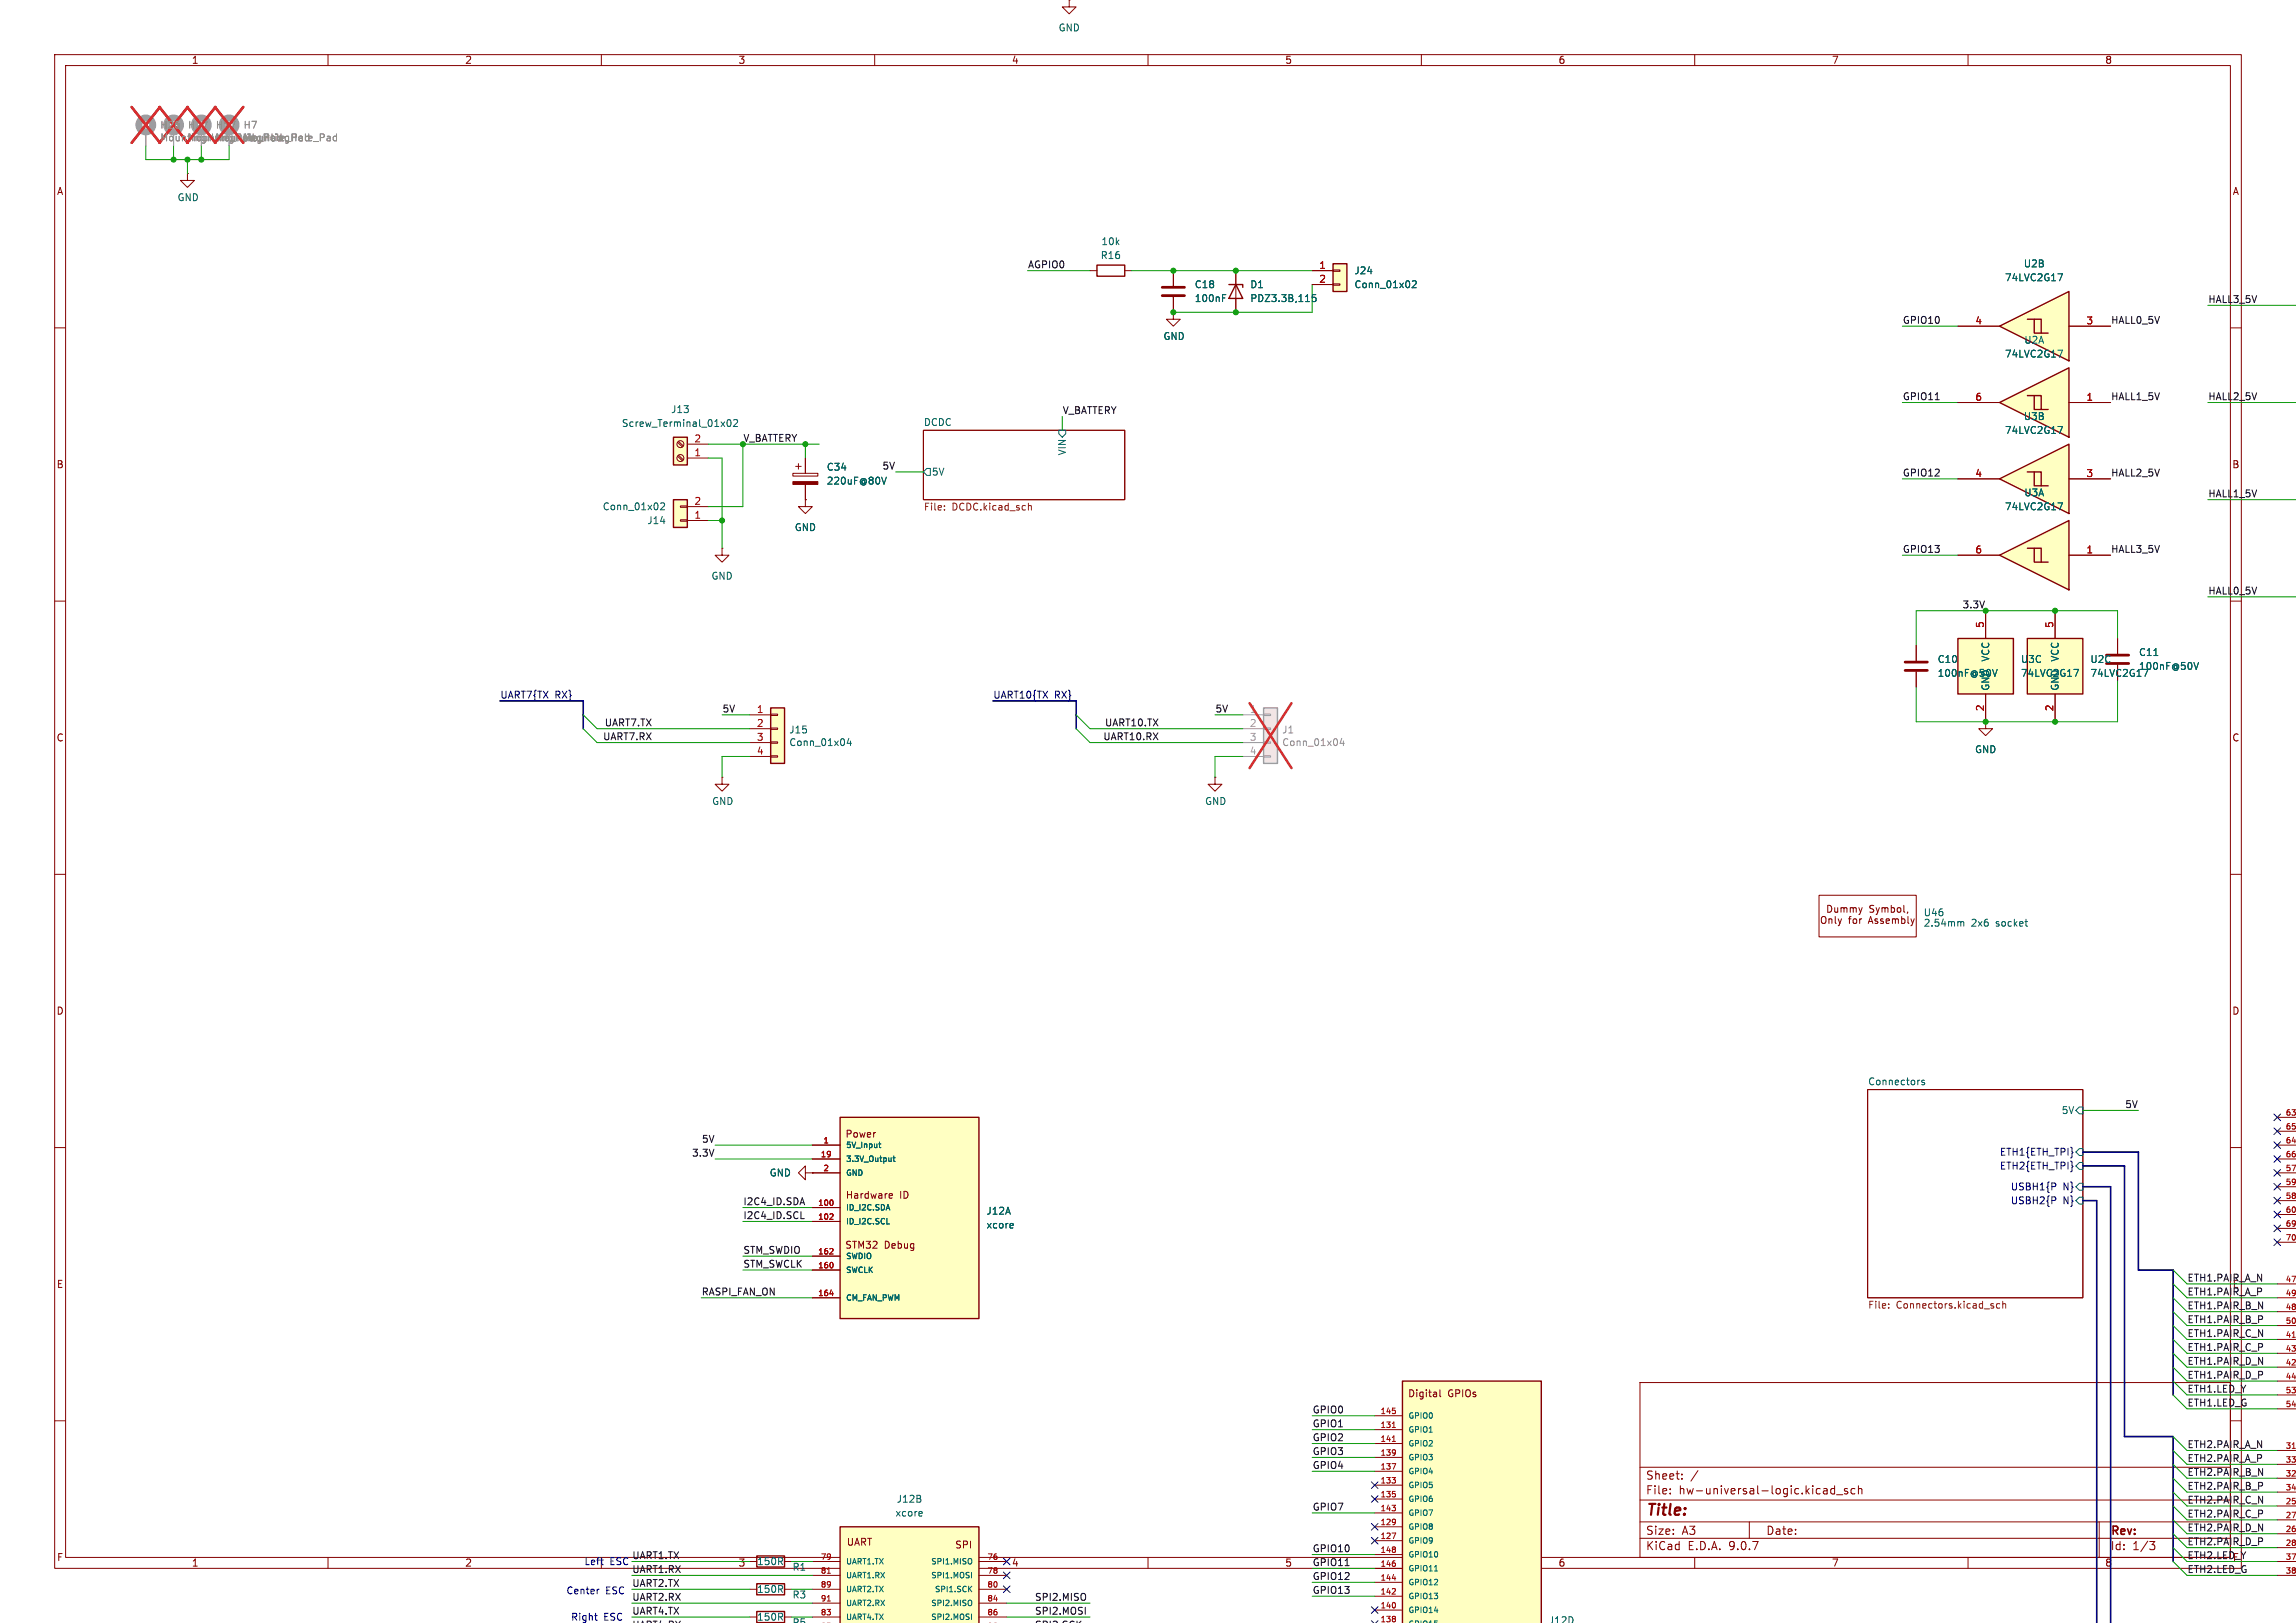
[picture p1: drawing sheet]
<svg xmlns="http://www.w3.org/2000/svg" width="420mm" height="297mm" viewBox="0 0 420 297" stroke-linecap="round" stroke-linejoin="round" font-family="sans-serif">
<defs><g id="words">
<text font-size="2.8" fill="#840000" x="301" y="277.9">Title:</text>
<g font-size="2.1" fill="#840000">
<text x="301" y="273.7">File:</text>
<text x="301" y="271">Sheet:</text>
<text x="307.1" y="273.7">hw-universal-logic.kicad_sch</text>
<text x="301" y="281.1">Size:</text>
<text x="307.6" y="281.1">A3</text>
<text x="323" y="281.1">Date:</text>
<text x="386" y="281.3">Rev:</text>
<text x="301" y="283.9">KiCad</text>
<text x="308.7" y="283.9">E.D.A.</text>
<text x="316.3" y="283.9">9.0.7</text>
<text x="386" y="283.9">Id:</text>
<text x="390.1" y="283.9">1/3</text>
</g>
<g font-size="1.8" fill="#006464">
<text x="193.5" y="5.9">GND</text>
<text x="32.4" y="37">GND</text>
<text x="201.3" y="47.6">R16</text>
<text x="201.4" y="45.1">10k</text>
<text x="218.4" y="52.9">C18</text>
<text x="228.6" y="52.9">D1</text>
<text x="247.7" y="52.9">Conn_01x02</text>
<text x="247.7" y="50.4">J24</text>
<text x="366.7" y="51.7">74LVC2G17</text>
<text x="370.1" y="49.1">U2B</text>
<text x="218.4" y="55.5">100nF</text>
<text x="228.6" y="55.5">PDZ3.3B,115</text>
<text x="212.7" y="62.4">GND</text>
<text x="366.7" y="65.6">74LVC2G17</text>
<text x="370.2" y="63.1">U2A</text>
<text x="122.7" y="75.8">J13</text>
<text x="370.1" y="77.1">U3B</text>
<text x="113.7" y="78.3">Screw_Terminal_01x02</text>
<text x="168.9" y="78">DCDC</text>
<text x="195.2" y="83.4" transform="rotate(-90 195.2 83.4)">VIN</text>
<text x="366.7" y="79.6">74LVC2G17</text>
<text x="151.1" y="86.3">C34</text>
<text x="151.1" y="88.9">220uF@80V</text>
<text x="170.4" y="87.2">5V</text>
<text x="110.2" y="93.6">Conn_01x02</text>
<text x="366.7" y="93.6">74LVC2G17</text>
<text x="370.2" y="91">U3A</text>
<text x="118.3" y="96.1">J14</text>
<text x="145.3" y="97.4">GND</text>
<text x="130" y="106.3">GND</text>
<text x="354.3" y="121.5">C10</text>
<text x="354.3" y="124.1">100nF@50V</text>
<text x="364.1" y="121.2" transform="rotate(-90 364.1 121.2)">VCC</text>
<text x="369.6" y="121.5">U3C</text>
<text x="369.6" y="124.1">74LVC2G17</text>
<text x="376.8" y="121.2" transform="rotate(-90 376.8 121.2)">VCC</text>
<text x="382.3" y="121.5">U2C</text>
<text x="382.3" y="124.1">74LVC2G17</text>
<text x="391.2" y="120.2">C11</text>
<text x="391.2" y="122.8">100nF@50V</text>
<text x="364.1" y="126.5" transform="rotate(-90 364.1 126.5)">GND</text>
<text x="376.8" y="126.5" transform="rotate(-90 376.8 126.5)">GND</text>
<text x="144.3" y="136.7">Conn_01x04</text>
<text x="144.3" y="134.4">J15</text>
<text x="361.2" y="138">GND</text>
<text x="130.2" y="147.5">GND</text>
<text x="220.3" y="147.5">GND</text>
<text x="351.8" y="167.9">U46</text>
<text x="351.8" y="169.8">2.54mm</text>
<text x="360.6" y="169.8">2x6</text>
<text x="365.2" y="169.8">socket</text>
<text x="341.6" y="198.7">Connectors</text>
<text x="154.6" y="208.4">Power</text>
<text x="377" y="204.1">5V</text>
<text x="140.7" y="215.5">GND</text>
<text x="180.3" y="225">xcore</text>
<text x="180.3" y="222.5">J12A</text>
<text x="163.9" y="275.2">J12B</text>
<text x="163.7" y="277.7">xcore</text>
<text x="138.4" y="286.6">150R</text>
<text x="144.9" y="287.6">R1</text>
<text x="138.4" y="291.7">150R</text>
<text x="144.9" y="292.7">R3</text>
<text x="138.4" y="296.8">150R</text>
<text x="144.9" y="297.8">R5</text>
<text x="283.2" y="297.4">J12D</text>
</g>
<g font-size="1.8" fill="#840000">
<text x="35" y="11.9">1</text>
<text x="85" y="11.9">2</text>
<text x="135" y="11.9">3</text>
<text x="185" y="11.9">4</text>
<text x="235" y="11.9">5</text>
<text x="285" y="11.9">6</text>
<text x="335" y="11.9">7</text>
<text x="385" y="11.9">8</text>
<text x="10.3" y="35.9">A</text>
<text x="408.3" y="35.9">A</text>
<text x="10.3" y="85.9">B</text>
<text x="408.2" y="85.9">B</text>
<text x="10.3" y="135.9">C</text>
<text x="408.2" y="135.9">C</text>
<text x="346.4" y="168.2">for</text>
<text x="10.3" y="185.9">D</text>
<text x="408.2" y="185.9">D</text>
<text x="154.6" y="219.6">Hardware</text>
<text x="164.6" y="219.6">ID</text>
<text x="154.5" y="228.7">STM32</text>
<text x="161.7" y="228.7">Debug</text>
<text x="10.3" y="235.9">E</text>
<text x="257.5" y="255.9">Digital</text>
<text x="264.8" y="255.9">GPIOs</text>
<text x="10.3" y="285.9">F</text>
<text x="35" y="286.9">1</text>
<text x="85" y="286.9">2</text>
<text x="135" y="286.9">3</text>
<text x="154.8" y="283.1">UART</text>
<text x="174.6" y="283.6">SPI</text>
<text x="185" y="286.9">4</text>
<text x="235" y="286.9">5</text>
<text x="285" y="286.9">6</text>
<text x="335" y="286.9">7</text>
<text x="385" y="286.9">8</text>
</g>
<g font-size="1.8" fill="#939391">
<text x="29.2" y="23.7">H26</text>
<text x="34.3" y="23.7">H27</text>
<text x="39.4" y="23.7">H17</text>
<text x="44.5" y="23.7">H7</text>
<text x="34.3" y="26.1">MountingHole_Pad</text>
<text x="39.4" y="26.1">MountingHole_Pad</text>
<text x="234.5" y="134.4">J1</text>
<text x="234.5" y="136.7">Conn_01x04</text>
</g>
<g font-size="1.8" fill="#0f0f0f">
<text x="188" y="49.2">AGPIO0</text>
<text x="348" y="59.3">GPIO10</text>
<text x="386.1" y="59.3">HALL0_5V</text>
<text x="403.9" y="55.5">HALL3_5V</text>
<text x="194.3" y="75.9">V_BATTERY</text>
<text x="348" y="73.3">GPIO11</text>
<text x="386.1" y="73.3">HALL1_5V</text>
<text x="403.9" y="73.3">HALL2_5V</text>
<text x="161.3" y="86">5V</text>
<text x="348" y="87.3">GPIO12</text>
<text x="386.1" y="87.3">HALL2_5V</text>
<text x="403.9" y="91.1">HALL1_5V</text>
<text x="348" y="101.3">GPIO13</text>
<text x="386.1" y="101.3">HALL3_5V</text>
<text x="358.9" y="111.4">3.3V</text>
<text x="403.9" y="108.9">HALL0_5V</text>
<text x="132.1" y="130.5">5V</text>
<text x="222.2" y="130.5">5V</text>
<text x="110.2" y="135.5">UART7.RX</text>
<text x="110.5" y="133">UART7.TX</text>
<text x="201.7" y="135.5">UART10.RX</text>
<text x="202" y="133">UART10.TX</text>
<text x="388.7" y="202.9">5V</text>
<text x="128.3" y="209.2">5V</text>
<text x="126.5" y="211.7">3.3V</text>
<text x="135.9" y="220.6">I2C4_ID.SDA</text>
<text x="135.9" y="223.2">I2C4_ID.SCL</text>
<text x="135.9" y="229.5">STM_SWDIO</text>
<text x="135.9" y="232.1">STM_SWCLK</text>
<text x="128.3" y="237.1">RASPI_FAN_ON</text>
<text x="400" y="237.1">ETH1.PAIR_A_P</text>
<text x="400" y="234.6">ETH1.PAIR_A_N</text>
<text x="400" y="239.7">ETH1.PAIR_B_N</text>
<text x="408.3" y="235.9">E</text>
<text x="400" y="242.2">ETH1.PAIR_B_P</text>
<text x="400" y="244.8">ETH1.PAIR_C_N</text>
<text x="400" y="247.3">ETH1.PAIR_C_P</text>
<text x="400" y="249.8">ETH1.PAIR_D_N</text>
<text x="400" y="252.4">ETH1.PAIR_D_P</text>
<text x="400" y="257.5">ETH1.LED_G</text>
<text x="400" y="254.9">ETH1.LED_Y</text>
<text x="240" y="261.3">GPIO1</text>
<text x="240" y="258.7">GPIO0</text>
<text x="240" y="263.8">GPIO2</text>
<text x="240" y="266.4">GPIO3</text>
<text x="240" y="268.9">GPIO4</text>
<text x="400" y="265.1">ETH2.PAIR_A_N</text>
<text x="400" y="267.6">ETH2.PAIR_A_P</text>
<text x="400" y="270.2">ETH2.PAIR_B_N</text>
<text x="400" y="275.2">ETH2.PAIR_C_N</text>
<text x="400" y="272.7">ETH2.PAIR_B_P</text>
<text x="240" y="276.5">GPIO7</text>
<text x="400" y="280.3">ETH2.PAIR_D_N</text>
<text x="400" y="277.8">ETH2.PAIR_C_P</text>
<text x="115.6" y="285.4">UART1.TX</text>
<text x="115.6" y="287.9">UART1.RX</text>
<text x="240" y="284.1">GPIO10</text>
<text x="240" y="286.7">GPIO11</text>
<text x="400" y="287.9">ETH2.LED_G</text>
<text x="400" y="285.4">ETH2.LED_Y</text>
<text x="400" y="282.9">ETH2.PAIR_D_P</text>
<text x="408.3" y="285.9">F</text>
<text x="115.6" y="290.5">UART2.TX</text>
<text x="115.6" y="293">UART2.RX</text>
<text x="189.2" y="293">SPI2.MISO</text>
<text x="240" y="289.2">GPIO12</text>
<text x="240" y="291.8">GPIO13</text>
<text x="115.6" y="295.6">UART4.TX</text>
<text x="189.2" y="295.6">SPI2.MOSI</text>
</g>
<g font-size="1.8" fill="#a90000">
<text x="241.2" y="49.3">1</text>
<text x="241.2" y="51.8">2</text>
<text x="361.2" y="59.4">4</text>
<text x="381.6" y="59.4">3</text>
<text x="361.2" y="73.4">6</text>
<text x="381.6" y="73.4">1</text>
<text x="126.9" y="83.6">1</text>
<text x="126.9" y="81">2</text>
<text x="361.2" y="87.4">4</text>
<text x="381.6" y="87.4">3</text>
<text x="126.9" y="95">1</text>
<text x="126.9" y="92.5">2</text>
<text x="361.2" y="101.3">6</text>
<text x="381.6" y="101.3">1</text>
<text x="363" y="115" transform="rotate(-90 363 115)">5</text>
<text x="375.7" y="115" transform="rotate(-90 375.7 115)">5</text>
<text x="138.4" y="130.6">1</text>
<text x="363" y="130.2" transform="rotate(-90 363 130.2)">2</text>
<text x="375.7" y="130.2" transform="rotate(-90 375.7 130.2)">2</text>
<text x="138.4" y="133.1">2</text>
<text x="138.4" y="135.6">3</text>
<text x="138.4" y="138.2">4</text>
</g>
<text font-size="1.8" fill="#009600" x="135.9" y="80.9">V_BATTERY</text>
<g font-size="1.8" fill="#725600">
<text x="168.9" y="93.8">File:</text>
<text x="174.1" y="93.8">DCDC.kicad_sch</text>
<text x="341.6" y="239.8">File:</text>
<text x="346.9" y="239.8">Connectors.kicad_sch</text>
</g>
<g font-size="1.8" fill="#000084">
<text x="91.4" y="127.9">UART7{TX</text>
<text x="101.5" y="127.9">RX}</text>
<text x="181.6" y="127.9">UART10{TX</text>
<text x="192.9" y="127.9">RX}</text>
<text x="365.7" y="211.7">ETH1{ETH_TPI}</text>
<text x="365.7" y="214.2">ETH2{ETH_TPI}</text>
<text x="367.7" y="220.6">USBH2{P</text>
<text x="367.7" y="218">USBH1{P</text>
<text x="377.4" y="220.6">N}</text>
<text x="377.4" y="218">N}</text>
</g>
<g font-size="1.8" fill="#a5a4a2">
<text x="228.5" y="130.6">1</text>
<text x="228.5" y="133.1">2</text>
<text x="228.5" y="135.6">3</text>
<text x="228.5" y="138.2">4</text>
</g>
<g font-size="1.8" fill="#0000c2">
<text x="106.8" y="286.6">Left</text>
<text x="111.6" y="286.6">ESC</text>
<text x="103.5" y="292">Center</text>
<text x="110.8" y="292">ESC</text>
<text x="104.4" y="296.8">Right</text>
<text x="110.4" y="296.8">ESC</text>
</g>
<g font-size="1.4" fill="#a90000">
<text x="150.5" y="209.3">1</text>
<text x="418" y="204.2">63</text>
<text x="418" y="206.8">65</text>
<text x="418" y="209.3">64</text>
<text x="150" y="211.8">19</text>
<text x="150.5" y="214.4">2</text>
<text x="418" y="211.8">66</text>
<text x="418" y="214.4">57</text>
<text x="149.6" y="220.7">100</text>
<text x="418" y="216.9">59</text>
<text x="418" y="219.5">58</text>
<text x="418" y="222">60</text>
<text x="149.6" y="223.3">102</text>
<text x="418" y="224.5">69</text>
<text x="418" y="227.1">70</text>
<text x="149.6" y="229.6">162</text>
<text x="149.6" y="232.2">160</text>
<text x="149.6" y="237.2">164</text>
<text x="418" y="234.7">47</text>
<text x="418" y="237.2">49</text>
<text x="418" y="239.8">48</text>
<text x="418" y="242.3">50</text>
<text x="418" y="244.9">41</text>
<text x="418" y="247.4">43</text>
<text x="418" y="249.9">42</text>
<text x="418" y="252.5">44</text>
<text x="418" y="255">53</text>
<text x="418" y="257.6">54</text>
<text x="252.4" y="258.8">145</text>
<text x="252.4" y="261.4">131</text>
<text x="252.4" y="263.9">141</text>
<text x="252.4" y="266.4">139</text>
<text x="252.4" y="269">137</text>
<text x="418" y="265.2">31</text>
<text x="418" y="267.7">33</text>
<text x="252.4" y="271.5">133</text>
<text x="252.4" y="274.1">135</text>
<text x="418" y="270.3">32</text>
<text x="418" y="272.8">34</text>
<text x="418" y="275.3">25</text>
<text x="252.4" y="276.6">143</text>
<text x="252.4" y="279.1">129</text>
<text x="252.4" y="281.7">127</text>
<text x="418" y="277.9">27</text>
<text x="418" y="280.4">26</text>
<text x="150" y="285.5">79</text>
<text x="180.5" y="285.5">76</text>
<text x="252.4" y="284.2">148</text>
<text x="252.4" y="286.8">146</text>
<text x="418" y="283">28</text>
<text x="418" y="285.5">37</text>
<text x="150" y="288">81</text>
<text x="150" y="290.6">89</text>
<text x="150" y="293.1">91</text>
<text x="180.5" y="288">78</text>
<text x="180.5" y="290.6">80</text>
<text x="180.5" y="293.1">84</text>
<text x="252.4" y="289.3">144</text>
<text x="252.4" y="291.8">142</text>
<text x="418" y="288">38</text>
<text x="150" y="295.7">83</text>
<text x="180.5" y="295.7">86</text>
<text x="252.4" y="294.4">140</text>
<text x="252.4" y="296.9">138</text>
</g>
<g font-size="1.4" fill="#006464">
<text x="154.7" y="210.3">5V_Input</text>
<text x="154.7" y="212.8">3.3V_Output</text>
<text x="154.7" y="215.4">GND</text>
<text x="154.7" y="221.7">ID_I2C.SDA</text>
<text x="154.7" y="224.3">ID_I2C.SCL</text>
<text x="154.7" y="230.6">SWDIO</text>
<text x="154.7" y="233.1">SWCLK</text>
<text x="154.7" y="238.2">CM_FAN_PWM</text>
<text x="257.6" y="259.8">GPIO0</text>
<text x="257.6" y="262.4">GPIO1</text>
<text x="257.6" y="264.9">GPIO2</text>
<text x="257.6" y="267.4">GPIO3</text>
<text x="257.6" y="270">GPIO4</text>
<text x="257.6" y="272.5">GPIO5</text>
<text x="257.6" y="275.1">GPIO6</text>
<text x="257.6" y="277.6">GPIO7</text>
<text x="257.6" y="280.1">GPIO8</text>
<text x="154.7" y="286.5">UART1.TX</text>
<text x="170.2" y="286.5">SPI1.MISO</text>
<text x="257.6" y="282.7">GPIO9</text>
<text x="257.6" y="285.2">GPIO10</text>
<text x="257.6" y="287.8">GPIO11</text>
<text x="154.7" y="289">UART1.RX</text>
<text x="154.7" y="291.6">UART2.TX</text>
<text x="170.2" y="289">SPI1.MOSI</text>
<text x="170.9" y="291.6">SPI1.SCK</text>
<text x="257.6" y="290.3">GPIO12</text>
<text x="257.6" y="292.8">GPIO13</text>
<text x="154.7" y="294.1">UART2.RX</text>
<text x="154.7" y="296.6">UART4.TX</text>
<text x="170.2" y="294.1">SPI2.MISO</text>
<text x="170.2" y="296.6">SPI2.MOSI</text>
<text x="257.6" y="295.4">GPIO14</text>
<text x="257.6" y="297.9">GPIO15</text>
</g>
</g></defs>
<g fill="none" stroke="#840000" stroke-width=".18">
<path d="M10 10h400v277h-400zM12 12h396v273h-396zM60 10v2M110 10v2M160 10v2M210 10v2M260 10v2M310 10v2M360 10v2M10 60h2M168.9 78.7h36.8v12.7h-36.8zM408 60h2"/>
<path d="M10 110h2M408 110h2M10 160h2M408 160h2M341.6 199.4h39.4v38.1h-39.4zM10 210h2M147.3 214.6v-1.2l-1.3 1.2 1.3 1.3v-1.3h1.3M148.6 214.6h.1M408 210h2M300 253h108v32h-108zM10 260h2M300 278.5h108"/>
<path d="M300 274.5h108M300 268.5h108M305.5 273.2v.2M305.5 272.5v.1M307.7 270.5v.2M307.7 269.8v.1M310.6 269.1l-1.3 1.9M320 278.5v3M335.6 271.9v1.5M335.6 272.5l-.4-.1-.3 .3v.4l.1 .2h.6M335.9 273.5h1.2M337.9 272.5l-.3-.1-.2 .2v.2l.5 .2v.3h-.5"/>
<path d="M339.3 272.5l-.4-.1-.3 .3v.4l.1 .2h.6M339.9 272.5l.3-.1 .3 .1 .1 .9M339.9 271.9v1.5M384 278.5v6.5M408 260h2M60 285v2M210 285v2M260 285v2M300 281.5h108M310 285v2M360 285v2M393.2 282.1h1l-.5 .6 .4 .1 .1 .5-.3 .3h-.5"/>
</g>
<path d="M193.7 78.7h1.2v.7l-.6 .6-.6-.6zM169.5 85.7h.7v1.3h-.7l-.6-.6zM352 197.7h-.3l-.2 .1 .1 .2 .4 .2v.3h-.5M380.4 210.2h.6v1.3h-.6l-.7-.7zM380.4 212.7h.6v1.3h-.6l-.7-.6zM380.4 202.6h.6v1.2h-.6l-.7-.6zM380.4 219.1h.6v1.2h-.6l-.7-.6zM380.4 216.5h.6v1.3h-.6l-.7-.6z" fill="none" stroke="#006464" stroke-width=".18"/>
<path d="M375.9 219.1l.2 .2-.2 .3M375.9 216.5l.2 .2-.2 .4" fill="none" stroke="#000084" stroke-width=".18"/>
<path d="M172.8 93.2v.1M172.8 92.6v.1M188.1 92.1v1.2M188.1 92.6l.2-.1 .3 .1 .1 .7M345.5 239.3v.1M345.5 238.6v.1M365.8 238.6h-.4l-.2 .2 .1 .5h.5M366.3 238.7l.2-.1h.3l.1 .8M366.3 238.1v1.3" fill="none" stroke="#725600" stroke-width=".18"/>
<path d="M153.7 204.5h25.4v36.8h-25.4z" fill="#ffffc2"/>
<path d="M153.7 204.5h25.4v36.8h-25.4zM138.4 289.8h5.1v2h-5.1z" fill="none" stroke="#840000" stroke-width=".25"/>
<g fill="none" stroke="#840000" stroke-width=".18">
<path d="M132.1 142.2v1.3h1.2l-1.2 1.3-1.3-1.3h1.3M132.1 142.2h.1M222.2 142.2v1.3h1.3l-1.3 1.3-1.2-1.3h1.2M222.2 142.2h.1M148.6 209.6h5.1M148.6 212.1h5.1M148.6 214.6h5.1M162.8 218.4l.4 .1v.2l-.6 .2M163.2 219.2l-.4 .1M148.6 221h5.1M148.6 223.5h5.1M148.6 229.9h5.1"/>
<path d="M148.6 232.4h5.1M148.6 237.5h5.1M137.2 290.8h1.2M143.5 290.8h1.3"/>
</g>
<path d="M160.7 209.3h.4M160.9 209v.9l.2 .1M163.3 211.9h.4M163.5 211.5v.9l.2 .2M162.2 224h.5M185.2 223.9l.1 .3-.6 .1M185.3 224.7h-.1" fill="none" stroke="#006464" stroke-width=".18"/>
<path d="M152.3 219.8v.6M151.8 236.8h.6M152.3 222.2v.4l-.5 .5h.6M152.3 228.5v.4l-.5 .6h.6M152.3 231.2v.6" fill="none" stroke="#a90000" stroke-width=".18"/>
<path d="M153.7 279.4h25.4v17.7h-25.4z" fill="#ffffc2"/>
<path d="M138.4 284.7h5.1v2.1h-5.1zM138.4 294.9h5.1v2h-5.1zM153.7 297.1v-17.7h25.4v17.7" fill="none" stroke="#840000" stroke-width=".25"/>
<g fill="none" stroke="#840000" stroke-width=".18">
<path d="M137.2 285.7h1.2M137.2 295.9h1.2M143.5 285.7h1.3M143.5 295.9h1.3M148.6 285.7h5.1M148.6 288.3h5.1M148.6 290.8h5.1M148.6 293.4h5.1M148.6 295.9h5.1M179.1 285.7h5M179.1 288.3h5M179.1 290.8h5"/>
<path d="M179.1 293.4h5M179.1 295.9h5"/>
</g>
<path d="M150.5 297v.1M150.5 297l.3 .1M151.3 287.9h.6M151.3 293h.6M151.4 297h.5M151.4 297v.1M181.2 297l-.2 .1M181.2 297v.1M182 297h.2M182 297v.1M182.2 297v.1" fill="none" stroke="#a90000" stroke-width=".18"/>
<path d="M168.5 276.6l.2 .3-.6 .1M168.6 277.4h-.1M177.3 290.7l.5 .6M177.7 285.3v.8M177.7 293v.7M177.7 287.7v1.1M177.7 295.4v1M177.8 290.3l-.6 .6" fill="none" stroke="#006464" stroke-width=".18"/>
<path d="M256.5 252.7h25.4v44.4h-25.4z" fill="#ffffc2"/>
<path d="M256.5 297.1v-44.4h25.4v44.4" fill="none" stroke="#840000" stroke-width=".25"/>
<g fill="none" stroke="#840000" stroke-width=".18">
<path d="M251.5 259.1h5M263.4 254.3v1.1l.2 .2M251.5 261.6h5M251.5 264.2h5M251.5 266.7h5M251.5 269.2h5M251.5 271.8h5M251.5 274.3h5M251.5 276.9h5M251.5 279.4h5M251.5 281.9h5M251.5 284.5h5"/>
<path d="M251.5 287h5M251.5 289.6h5M251.5 292.1h5M251.5 294.6h5"/>
</g>
<g fill="none" stroke="#a90000" stroke-width=".18">
<path d="M255.2 258.2v.4M254.6 267.8h.7l-.4 1.1M254.6 270.4h.7l-.4 .4M254.6 275.5h.7l-.4 .3M254.7 261.2h.6M254.7 263.8h.6M255.2 265.4v.7M255.2 270.9v.4M255.2 273.4v.4M255.2 275.9v.5M255.2 278.1v.7M255.3 265.7l-.1 .1"/>
<path d="M255.3 278.4l-.1 .1M254.6 280.5h.7l-.4 1.1M254.7 288.8h.6M255.2 290.7v.4l-.6 .6h.7M255.2 283.2v.2M255.2 283.6v.4M255.2 286.1v.4M255.2 293.4v.7M255.2 295.9v.2M255.2 296.3v.4"/>
</g>
<path d="M262.4 287.5h.6" fill="none" stroke="#006464" stroke-width=".18"/>
<g fill="#ffffc2">
<path d="M365.8 73.7l12.7-6.4v12.7z"/>
<path d="M370.8 72.4h2.6v2.5h1.2z"/>
<path d="M372.1 72.4l1.3 2.5h-1.3z"/>
</g>
<path d="M365.8 73.7l12.7-6.4v12.7zM370.8 72.4h2.6v2.5h1.2M372.1 72.4v2.5h1.3" fill="none" stroke="#840000" stroke-width=".25"/>
<path d="M358.1 73.7h7.7M378.5 73.7h7.6" fill="none" stroke="#840000" stroke-width=".18"/>
<path d="M376.4 64.1h.9l-.6 1.2" fill="none" stroke="#006464" stroke-width=".18"/>
<g fill="#ffffc2">
<path d="M365.8 59.7l12.7-6.4v12.7z"/>
<path d="M370.8 58.4h2.6v2.6h1.2z"/>
<path d="M372.1 58.4l1.3 2.6h-1.3z"/>
</g>
<path d="M365.8 59.7l12.7-6.4v12.7zM370.8 58.4h2.6v2.6h1.2M372.1 58.4v2.6h1.3" fill="none" stroke="#840000" stroke-width=".25"/>
<path d="M358.1 59.7h7.7M378.5 59.7h7.6" fill="none" stroke="#840000" stroke-width=".18"/>
<path d="M376.4 50.1h.9l-.6 1.3" fill="none" stroke="#006464" stroke-width=".18"/>
<g fill="#ffffc2">
<path d="M365.8 87.6l12.7-6.3v12.7z"/>
<path d="M370.8 86.4h2.6v2.5h1.2z"/>
<path d="M372.1 86.4l1.3 2.5h-1.3z"/>
</g>
<path d="M365.8 87.6l12.7-6.3v12.7zM370.8 86.4h2.6v2.5h1.2M372.1 86.4v2.5h1.3" fill="none" stroke="#840000" stroke-width=".25"/>
<g fill="none" stroke="#840000" stroke-width=".18">
<path d="M34.3 31.8v1.2h1.3l-1.3 1.3-1.3-1.3h1.3M34.3 31.8h.1M214.6 57.2v1.2h1.3l-1.3 1.3-1.2-1.3h1.2M214.6 57.2h.1M214.6 49.5v2.8M214.6 54.4v2.8M145 86.6h4.6v.5h-4.6zM145.5 85.3h1.1M146 84.8v1.1M147.3 83.8v2.8M147.3 88.6v2.8M358.1 87.6h7.7"/>
<path d="M378.5 87.6h7.6"/>
</g>
<path d="M223.6 54.5h.5M223.6 53.9h.6M376.4 78h.9l-.6 1.3M161.3 87.3l.4 1.3 .4-1.3" fill="none" stroke="#006464" stroke-width=".18"/>
<g fill="none" stroke="#9c9b98" stroke-width="1.3">
<circle cx="26.7" cy="22.9" r="1.27"/>
<circle cx="31.8" cy="22.9" r="1.27"/>
<circle cx="36.8" cy="22.9" r="1.27"/>
<circle cx="41.9" cy="22.9" r="1.27"/>
</g>
<path d="M26.7 24.1v2.6M31.7 24.1v2.6M36.8 24.1v2.6M41.9 24.1v2.6" fill="none" stroke="#9c9b98" stroke-width=".18"/>
<path d="M24.1 19.6l5.2 6.5M29.2 19.6l5.1 6.5M29.3 19.6l-5.2 6.5M34.2 19.6l5.2 6.5M34.3 19.6l-5.1 6.5M39.3 19.6l5.2 6.5M39.4 19.6l-5.2 6.5M44.5 19.6l-5.2 6.5" fill="none" stroke="#e12e31" stroke-width=".46"/>
<g fill="none" stroke="#939391" stroke-width=".18">
<path d="M29.6 25.8v-1.3l.4 .9 .5-.9v1.3M31.1 25.1l.2-.2 .3 .2 .1 .4-.1 .2-.3 .1-.2-.1zM32.2 24.9l.1 .8 .3 .1 .2-.1M32.8 24.9v.9M33.4 24.9v.9M33.9 25l-.3-.1-.2 .2M54.9 24.9h.2M55.1 24.9l.2 .3M55.2 25l.1 .1M55.3 25.7l-.4 .1M55.3 25.1v.7M55.3 25.2l-.4 .1"/>
<path d="M55.3 25.5l-.2 .3M55.9 25.5l.2 .3 .4-.1M55.9 24.5v1.1l.2 .2M56.5 25l-.4-.1-.2 .3M56.5 24.5v1.3M56.5 25.1l.2-.2h.2l.2 .2v.1l-.6 .2M56.5 25.6l.2 .2 .3-.1M57.3 25.9h1M58.6 25.2l.6-.1 .1-.2v-.3l-.7-.1v1.3M59.9 25h.4l.1 .8M60.4 25.2l-.4 .1-.2 .2 .2 .3 .4-.1M61.6 25l-.4-.1-.3 .3 .2 .5h.5"/>
<path d="M61.6 24.5v1.3"/>
</g>
<path d="M145 88.1h4.6v.5h-4.6z" fill="#840000" stroke="#840000" stroke-width=".18"/>
<path d="M212.6 52.6h4.1M212.6 54.1h4.1" fill="none" stroke="#840000" stroke-width=".51"/>
<path d="M141 129.5h2.5v10.2h-2.5z" fill="#ffffc2"/>
<path d="M224.8 52.1h2.5v.5M226.1 52.1l1.2 2.5h-2.5zM141 129.5h2.5v10.2h-2.5z" fill="none" stroke="#840000" stroke-width=".25"/>
<path d="M226.1 49.5v7.7M147.3 91.4v1.3h1.3l-1.3 1.3-1.3-1.3h1.3M147.3 91.4h.1M137.2 130.8h3.8M137.2 133.4h3.8M137.2 135.9h3.8M137.2 138.4h3.8M141 130.7h1.2v.2h-1.2zM141 133.2h1.2v.3h-1.2zM141 135.8h1.2v.2h-1.2zM141 138.3h1.2v.3h-1.2z" fill="none" stroke="#840000" stroke-width=".18"/>
<path d="M240.7 53.9h-.6l-.1 .6 .2-.1 .4 .1 .1 .1v.5l-.2 .1-.5-.1M155.3 135.1l-.3 .9h.8M155.6 135.6v.8" fill="none" stroke="#006464" stroke-width=".18"/>
<path d="M243.8 48.3h2.6v5h-2.6z" fill="#ffffc2"/>
<path d="M243.8 48.3h2.6v5h-2.6z" fill="none" stroke="#840000" stroke-width=".25"/>
<path d="M240 49.5h3.8M240 52.1h3.8M243.8 49.4h1.3v.3h-1.3zM243.8 51.9h1.3v.3h-1.3z" fill="none" stroke="#840000" stroke-width=".18"/>
<path d="M258.3 51.5l.5-.1 .3 .3-.8 .9h.8" fill="none" stroke="#006464" stroke-width=".18"/>
<path d="M231.1 129.5h2.6v10.2h-2.6z" fill="#ebeae8"/>
<path d="M231.1 129.5h2.6v10.2h-2.6z" fill="none" stroke="#9c9b98" stroke-width=".25"/>
<path d="M227.3 130.8h3.8M227.3 133.4h3.8M227.3 135.9h3.8M227.3 138.4h3.8M231.1 130.7h1.3v.2h-1.3zM231.1 133.2h1.3v.3h-1.3zM231.1 135.8h1.3v.2h-1.3zM231.1 138.3h1.3v.3h-1.3z" fill="none" stroke="#9c9b98" stroke-width=".18"/>
<path d="M245.4 135.1l-.3 .9h.8M245.7 135.6v.8" fill="none" stroke="#939391" stroke-width=".18"/>
<path d="M228.6 128.7l7.6 11.9M236.2 128.7l-7.6 11.9" fill="none" stroke="#e12e31" stroke-width=".46"/>
<g fill="none" stroke="#840000" stroke-width=".18">
<path d="M387.3 116.8v2.8M387.3 121.7v2.8M332.7 163.8h17.8v7.7h-17.8zM333.2 167.9l.3-.2a.43 .43 0 0 1 .5 .4v.5a.42 .42 0 0 1-.4 .4 .42 .42 0 0 1-.4-.4zM334.3 165.7a.64 .64 0 0 1 .8 .6 .64 .64 0 0 1-.8 .6zM334.6 168.1v.9M334.6 168.3l.1-.2 .3 .1 .1 .8M335.6 166.1l.1 .8h.3l.2-.1M335.7 167.7v1.1l.2 .2M336.2 166.1v.8M336.2 168.1l.4 .9M336.6 169l-.4 .4"/>
<path d="M336.8 166.2l.3-.1 .2 .2M336.8 166.1v.8M336.9 168.1l-.3 .9M337.3 166.3l.2-.2 .3 .1 .1 .7M337.3 166.3v.6M338.1 168.1h.5M338.5 166.2l.3-.1 .2 .2M338.5 166.1v.8M338.6 167.7l-.3 .2v1.1M339 166.3l.2-.2 .3 .1v.7M339 166.3v.6M339.1 168.2l.3-.1 .2 .3v.3l-.2 .3-.3-.1-.1-.2z"/>
<path d="M340 166.1l.3 .8M340.2 168.1v.9M340.3 166.9l-.3 .5M340.5 168.1l-.3 .3M340.6 166.1l-.3 .8M341.8 169l.4-1.3 .4 1.3M341.9 168.6h.6M342.7 165.7h-.4l-.2 .1v.4l.5 .2 .1 .3-.2 .2h-.5M343.2 166.1l.3 .8M343.4 168.2l-.3-.1-.1 .2v.2l.4 .1v.3h-.4M343.5 166.9l-.3 .5M343.8 166.1l-.3 .8"/>
<path d="M344.3 166.2l.3-.1 .2 .2M344.3 166.1v.8M344.5 168.2l-.3-.1-.2 .2v.2l.5 .1v.3h-.5M344.8 166.3l.2-.2 .3 .1v.7M344.8 166.3v.6M345 168.6l.6-.2v-.2l-.4-.1-.2 .2 .1 .6h.5M346 166.2h.4l.2 .5M346 165.7v1.2M346.2 168.1v.9M346.7 168.3v.7M347 166.7v-.4l.3-.2 .3 .1 .1 .5M347.3 168.3v.7"/>
<path d="M347.9 167.7v1.3M348.3 165.7v1.1M348.4 168.9l-.2 .1-.3-.1M349 168.8l.2 .2M349.6 168.1l.3 .9M349.9 169l-.3 .4M350.2 168.1l-.3 .9M416.6 204.5h3.4M416.6 207h3.4M416.6 209.6h3.4M416.6 212.1h3.4M416.6 214.6h3.4"/>
<path d="M416.6 217.2h3.4M416.6 219.7h3.4M416.6 222.2h3.4M416.6 224.8h3.4M416.6 227.3h3.4M416.6 234.9h3.4M416.6 237.5h3.4M416.6 240h3.4M416.6 242.6h3.4M416.6 245.1h3.4M416.6 247.6h3.4M416.6 250.2h3.4"/>
<path d="M416.6 252.7h3.4M416.6 255.3h3.4M416.6 257.8h3.4M416.6 265.4h3.4M416.6 268h3.4M416.6 270.5h3.4M416.6 273h3.4M416.6 275.6h3.4M416.6 278.1h3.4M416.6 280.7h3.4M416.6 283.2h3.4M416.6 285.7h3.4"/>
<path d="M416.6 288.3h3.4"/>
</g>
<path d="M394 120h.7M401.3 121.2l.4 1.3 .5-1.3M358.7 168.8l.2-.2 .3 .1v.8" fill="none" stroke="#006464" stroke-width=".18"/>
<path d="M419.3 244.7h.6M419.3 265h.6" fill="none" stroke="#a90000" stroke-width=".18"/>
<path d="M385.3 119.9h4.1M385.3 121.4h4.1" fill="none" stroke="#840000" stroke-width=".51"/>
<path d="M370.8 116.8h10.2v10.2h-10.2z" fill="#ffffc2"/>
<path d="M370.8 116.8h10.2v10.2h-10.2z" fill="none" stroke="#840000" stroke-width=".25"/>
<path d="M375.9 111.8v5M375.9 127v5.1" fill="none" stroke="#840000" stroke-width=".18"/>
<path d="M392.9 122.5l-.5 1.3" fill="none" stroke="#006464" stroke-width=".18"/>
<path d="M358.1 116.8h10.2v10.2h-10.2z" fill="#ffffc2"/>
<path d="M358.1 116.8h10.2v10.2h-10.2z" fill="none" stroke="#840000" stroke-width=".25"/>
<path d="M350.5 118.1v2.8M363.2 111.8v5M350.5 122.9v2.8M363.2 132.1v1.3h-1.3l1.3 1.2 1.3-1.2h-1.3M363.2 132.1h.1M363.2 127v5.1" fill="none" stroke="#840000" stroke-width=".18"/>
<path d="M364.5 122.5l.4 1.3 .4-1.3M379.4 122.5h.8l-.5 1.3" fill="none" stroke="#006464" stroke-width=".18"/>
<path d="M348.5 121.2h4.1M348.5 122.7h4.1" fill="none" stroke="#840000" stroke-width=".51"/>
<g fill="#ffffc2">
<path d="M365.8 101.6l12.7-6.3v12.7z"/>
<path d="M370.8 100.3h2.6v2.6h1.2z"/>
<path d="M372.1 100.3l1.3 2.6h-1.3z"/>
</g>
<path d="M200.7 48.5h5v2h-5zM365.8 101.6l12.7-6.3v12.7zM370.8 100.3h2.6v2.6h1.2M372.1 100.3v2.6h1.3" fill="none" stroke="#840000" stroke-width=".25"/>
<path d="M195.6 0v1.3h1.2l-1.2 1.2-1.3-1.2h1.3M195.6 0h.1M199.4 49.5h1.3M205.7 49.5h1.3M358.1 101.6h7.7M378.5 101.6h7.6" fill="none" stroke="#840000" stroke-width=".18"/>
<path d="M376.4 92h.9l-.6 1.3" fill="none" stroke="#006464" stroke-width=".18"/>
<path d="M123.2 91.4h2.5v5.1h-2.5z" fill="#ffffc2"/>
<path d="M123.2 91.4h2.5v5.1h-2.5z" fill="none" stroke="#840000" stroke-width=".25"/>
<path d="M124.5 95.1h1.2v.3h-1.2zM124.5 92.6h1.2v.2h-1.2zM125.7 95.3h3.8M125.7 92.7h3.8M132.1 100.3v1.3h1.2l-1.2 1.3-1.3-1.3h1.3M132.1 100.3h.1" fill="none" stroke="#840000" stroke-width=".18"/>
<path d="M120.8 92.1l.5-.1 .3 .4-.8 .9h.8" fill="none" stroke="#006464" stroke-width=".18"/>
<path d="M123.2 80h2.5v5.1h-2.5z" fill="#ffffc2"/>
<path d="M123.2 80h2.5v5.1h-2.5z" fill="none" stroke="#840000" stroke-width=".25"/>
<g fill="none" stroke="#840000" stroke-width=".18">
<path d="M214.6 57.2h.1M214.6 49.5v2.8M214.6 54.4v2.8M226.1 49.5v2.6M226.1 54.6v2.6M240 49.5h3.8M240 52.1h3.8M358.1 59.7h7.7M378.5 59.7h7.6M358.1 73.7h7.7M378.5 73.7h7.6M124 83.5l.8 .8"/>
<path d="M124 80.9l.8 .9M124.1 83.3l.9 .9M124.1 80.8l.9 .8M125.7 83.8h3.8M125.7 81.3h3.8M147.3 91.4h.1M147.3 83.8v2.8M147.3 88.6v2.8M358.1 87.6h7.7M378.5 87.6h7.6M350.5 118.1v2.8M358.1 101.6h7.7"/>
<path d="M363.2 111.8v5M375.9 111.8v5M378.5 101.6h7.6M387.3 116.8v2.8M350.5 122.9v2.8M363.2 132.1h.1M363.2 127v5.1M375.9 127v5.1M387.3 121.7v2.8M148.6 214.6h.1M148.6 209.6h5.1M148.6 212.1h5.1"/>
<path d="M148.6 214.6h5.1M148.6 221h5.1M148.6 223.5h5.1M148.6 229.9h5.1M148.6 232.4h5.1M148.6 237.5h5.1"/>
<circle cx="124.5" cy="83.8" r=".63"/>
<circle cx="124.5" cy="81.3" r=".63"/>
</g>
<g fill="none" stroke="#006464" stroke-width=".18">
<path d="M223.6 54.5h.5M223.6 53.9h.6M240.7 53.9h-.6l-.1 .6 .2-.1 .4 .1 .1 .1v.5l-.2 .1-.5-.1M258.3 51.5l.5-.1 .3 .3-.8 .9h.8M376.4 50.1h.9l-.6 1.3M133.1 76.9l.2-.1a.68 .68 0 0 1 .4 .6 .68 .68 0 0 1-.4 .6l-.3-.4zM134.2 76.9l.5-.1 .2 .3-.8 .9h.8M376.4 78h.9l-.6 1.3M376.4 64.1h.9l-.6 1.2M161.3 87.3l.4 1.3 .4-1.3M376.4 92h.9l-.6 1.3M394 120h.7"/>
<path d="M364.5 122.5l.4 1.3 .4-1.3M379.4 122.5h.8l-.5 1.3M392.9 122.5l-.5 1.3M401.3 121.2l.4 1.3 .5-1.3M160.7 209.3h.4M160.9 209v.9l.2 .1M163.3 211.9h.4M163.5 211.5v.9l.2 .2M162.2 224h.5M185.2 223.9l.1 .3-.6 .1M185.3 224.7h-.1"/>
</g>
<g fill="none" stroke="#0f0f0f" stroke-width=".18">
<path d="M354 73.1h.7M146.8 219.2l.4 1.3M146.5 223h.6M116 296.7v.4M116.7 296.7v.4M117.4 297.1l.1-.4 .2 .4M118.4 297.1v-.4h.6l.1 .4M119.5 296.7h.7M119.8 296.7v.4M120.9 296.6l-.2 .5M122.4 297.1v-.4h.6l.2 .4M123.6 296.7l.2 .4"/>
<path d="M124.4 296.7l-.2 .4M190.3 296.7h-.5l-.2 .1v.3M190.8 297.1v-.4h.6l.2 .4M192.1 296.7v.4M192.7 296.8l.4-.1 .2 .1 .1 .3M195.2 296.7h-.5l-.2 .1v.3M196.5 296.8l-.3-.1h-.3l-.2 .4M197 296.7v.4M197.7 296.7l-.3 .4M246.1 286.5h.7"/>
</g>
<path d="M91.4 128.3h15.3v5.1M181.6 128.3h15.2v5.1M381 219.7h2.5v77.4M381 210.8h10.2v21.6h6.3v22.9M381 217.2h5.1v79.9M381 213.4h7.6v49.5h8.9v22.8" fill="none" stroke="#000084" stroke-width=".3"/>
<g fill="none" stroke="#009600" stroke-width=".18">
<path d="M195.6 -.1v.1M26.7 26.7v2.5h15.2v-2.5M31.7 26.7v2.5M34.3 29.2v2.6M36.8 26.7v2.5M188 49.5h11.4M207 49.5h33M240 52.1v5.1h-25.4M348 59.7h10.1M403.9 55.9h16.1M194.3 76.2v2.5M348 73.7h10.1"/>
<path d="M403.9 73.7h16.1M129.5 81.3h20.4M129.5 83.8h2.6v16.5M129.5 95.3h2.6M135.9 81.3v11.4h-6.4M147.3 81.3v2.5M163.8 86.4h5.1M348 87.6h10.1M403.9 91.4h16.1M348 101.6h10.1M387.3 116.8v-5h-36.8v6.3M403.9 109.2h16.1"/>
<path d="M106.7 133.4l2.5 2.5h28M106.7 130.8l2.5 2.6h28M132.1 130.8h5.1M137.2 138.4h-5.1v3.8M196.8 133.4l2.6 2.5h27.9M196.8 130.8l2.6 2.6h27.9M222.2 130.8h5.1M227.3 138.4h-5.1v3.8M387.3 124.5v7.6h-36.8v-6.4M130.8 212.1h17.8M130.8 209.6h17.8M381 203.2h10.2"/>
<path d="M128.3 237.5h20.3M135.9 232.4h12.7M135.9 229.9h12.7M135.9 221h12.7M135.9 223.5h12.7M397.5 234.9l2.5 2.6h16.6M397.5 237.5l2.5 2.5h16.6M397.5 232.4l2.5 2.5h16.6M240 259.1h11.5M397.5 240l2.5 2.6h16.6M397.5 242.6l2.5 2.5h16.6M397.5 245.1l2.5 2.5h16.6"/>
<path d="M397.5 252.7l2.5 2.6h16.6M397.5 247.6l2.5 2.6h16.6M397.5 255.3l2.5 2.5h16.6M397.5 250.2l2.5 2.5h16.6M240 261.6h11.5M240 264.2h11.5M240 269.2h11.5M240 266.7h11.5M240 276.9h11.5M397.5 262.9l2.5 2.5h16.6M397.5 278.1l2.5 2.6h16.6M397.5 275.6l2.5 2.5h16.6"/>
<path d="M397.5 265.4l2.5 2.6h16.6M397.5 273l2.5 2.6h16.6M397.5 268l2.5 2.5h16.6M397.5 270.5l2.5 2.5h16.6M115.6 290.8h21.6M115.6 293.4h33M115.6 295.9h21.6M115.6 285.7h21.6M115.6 288.3h33M144.8 290.8h3.8M144.8 295.9h3.8M144.8 285.7h3.8"/>
<path d="M184.1 293.4h15.3M184.1 295.9h15.3M240 289.6h11.5M240 292.1h11.5M240 287h11.5M240 284.5h11.5M397.5 280.7l2.5 2.5h16.6M397.5 283.2l2.5 2.5h16.6M397.5 285.7l2.5 2.6h16.6"/>
</g>
<g fill="none" stroke="#000084" stroke-width=".18">
<path d="M416 203.9l1.2 1.2M416 206.4l1.2 1.2M416 208.9l1.2 1.3M416 214l1.2 1.2M416 211.5l1.2 1.2M416 216.6l1.2 1.2M416 219.1l1.2 1.2M417.2 203.9l-1.2 1.2M417.2 206.4l-1.2 1.2M417.2 208.9l-1.2 1.3M417.2 214l-1.2 1.2M417.2 211.5l-1.2 1.2"/>
<path d="M417.2 216.6l-1.2 1.2M417.2 219.1l-1.2 1.2M416 224.2l1.2 1.2M416 226.7l1.2 1.2M416 221.6l1.2 1.3M417.2 224.2l-1.2 1.2M417.2 226.7l-1.2 1.2M417.2 221.6l-1.2 1.3M250.9 271.2l1.2 1.2M250.9 278.8l1.2 1.2M250.9 273.7l1.2 1.2M252.1 271.2l-1.2 1.2"/>
<path d="M252.1 278.8l-1.2 1.2M252.1 273.7l-1.2 1.2M183.5 290.2l1.3 1.2M183.5 285.1l1.3 1.3M183.5 287.7l1.3 1.2M184.8 290.2l-1.3 1.2M184.8 285.1l-1.3 1.3M184.8 287.7l-1.3 1.2M250.9 281.3l1.2 1.2M250.9 294l1.2 1.2M250.9 296.6l.4 .5M252.1 281.3l-1.2 1.2"/>
<path d="M252.1 294l-1.2 1.2M252.1 296.6l-.5 .5"/>
</g>
<path d="M108.8 295.6h.5M109 296.4l.3 .1M109.6 290.8l-.2 .1M109.9 285.5h.5M110.2 286.3h.2" fill="none" stroke="#0000c2" stroke-width=".18"/>
<path d="M152.3 219.8v.6M151.8 236.8h.6M152.3 222.2v.4l-.5 .5h.6M152.3 228.5v.4l-.5 .6h.6M152.3 231.2v.6" fill="none" stroke="#a90000" stroke-width=".18"/>
<path d="M26.7 24.1v2.6M31.7 24.1v2.6M36.8 24.1v2.6M41.9 24.1v2.6" fill="none" stroke="#9c9b98" stroke-width=".18"/>
<path d="M24.1 19.6l5.2 6.5M29.2 19.6l5.1 6.5M29.3 19.6l-5.2 6.5M34.2 19.6l5.2 6.5M34.3 19.6l-5.1 6.5M39.3 19.6l5.2 6.5M39.4 19.6l-5.2 6.5M44.5 19.6l-5.2 6.5" fill="none" stroke="#e12e31" stroke-width=".46"/>
<g fill="none" stroke="#939391" stroke-width=".18">
<path d="M29.6 25.8v-1.3l.4 .9 .5-.9v1.3M31.1 25.1l.2-.2 .3 .2 .1 .4-.1 .2-.3 .1-.2-.1zM32.2 24.9l.1 .8 .3 .1 .2-.1M32.8 24.9v.9M33.4 24.9v.9M33.9 25l-.3-.1-.2 .2M54.9 24.9h.2M55.1 24.9l.2 .3M55.2 25l.1 .1M55.3 25.7l-.4 .1M55.3 25.1v.7M55.3 25.2l-.4 .1"/>
<path d="M55.3 25.5l-.2 .3M55.9 25.5l.2 .3 .4-.1M55.9 24.5v1.1l.2 .2M56.5 25l-.4-.1-.2 .3M56.5 24.5v1.3M56.5 25.1l.2-.2h.2l.2 .2v.1l-.6 .2M56.5 25.6l.2 .2 .3-.1M57.3 25.9h1M58.6 25.2l.6-.1 .1-.2v-.3l-.7-.1v1.3M59.9 25h.4l.1 .8M60.4 25.2l-.4 .1-.2 .2 .2 .3 .4-.1M61.6 25l-.4-.1-.3 .3 .2 .5h.5"/>
<path d="M61.6 24.5v1.3"/>
</g>
<g fill="#009600" stroke="#009600" stroke-width=".18">
<circle cx="363.2" cy="111.8" r=".46"/>
<circle cx="363.2" cy="132.1" r=".46"/>
<circle cx="375.9" cy="132.1" r=".46"/>
<circle cx="375.9" cy="111.8" r=".46"/>
<circle cx="226.1" cy="49.5" r=".46"/>
<circle cx="132.1" cy="95.3" r=".46"/>
<circle cx="34.3" cy="29.2" r=".46"/>
<circle cx="31.7" cy="29.2" r=".46"/>
<circle cx="36.8" cy="29.2" r=".46"/>
<circle cx="147.3" cy="81.3" r=".46"/>
<circle cx="214.6" cy="57.2" r=".46"/>
<circle cx="214.6" cy="49.5" r=".46"/>
<circle cx="226.1" cy="57.2" r=".46"/>
</g>
<use href="#words"/>
</svg>
